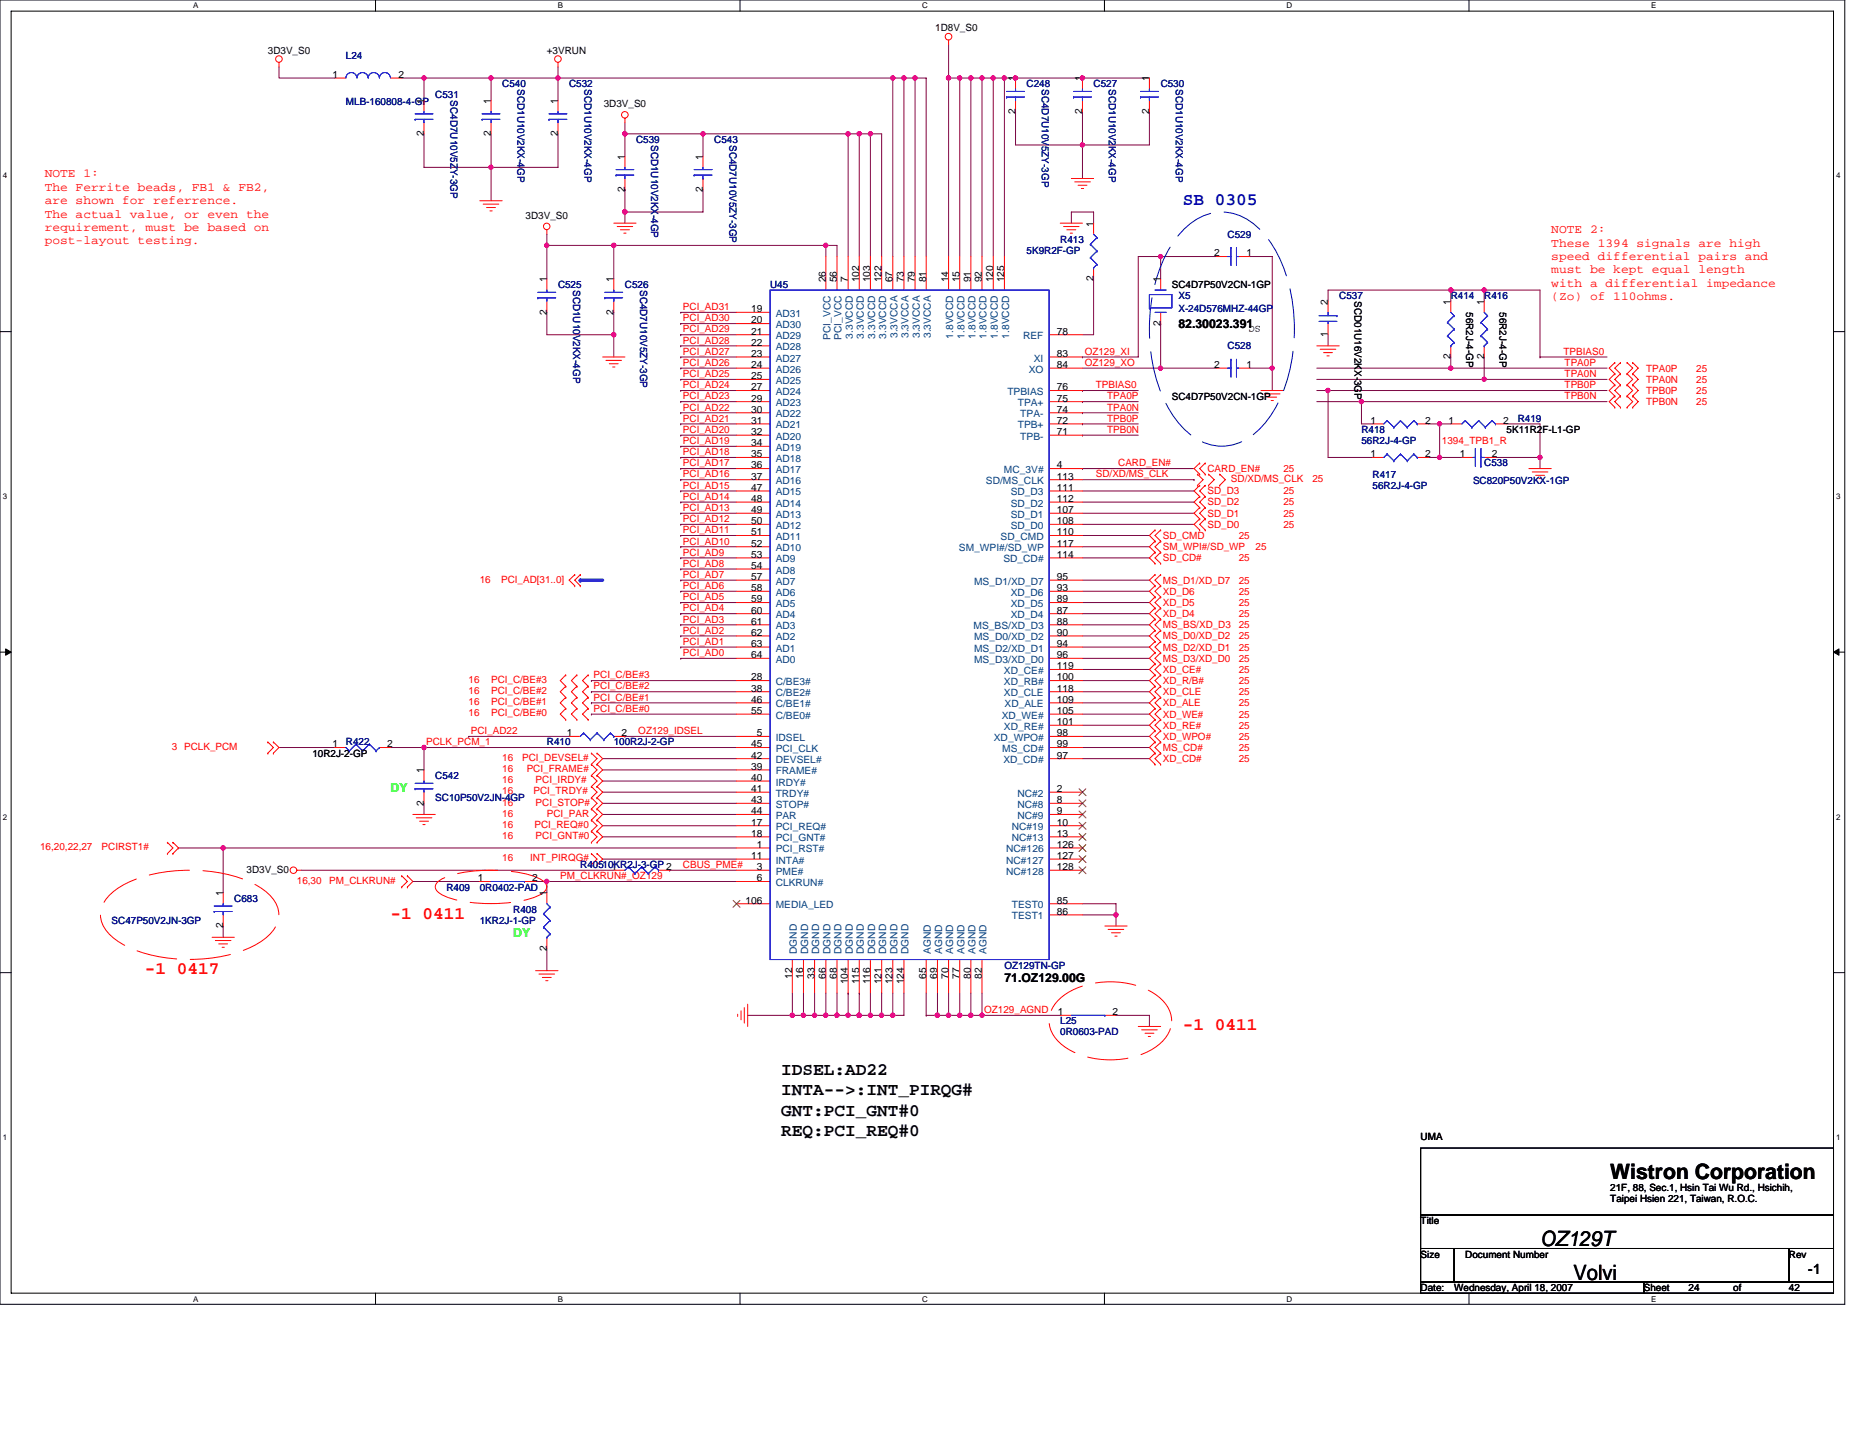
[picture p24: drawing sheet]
<svg xmlns="http://www.w3.org/2000/svg" width="279mm" height="216mm" viewBox="0 0 279 216" stroke-linecap="round" stroke-linejoin="round" font-family="sans-serif">
<defs><g id="words">
<g font-size="3.2">
<text x="241.9" y="177.1">Wistron Corporation</text>
<text x="231.3" y="187.3">OZ129T</text>
<text x="236.4" y="192.3">Volvi</text>
</g>
<text font-size="2.7" fill="#0000a0" x="177.7" y="30.7">SB 0305</text>
<g font-size="2.7" fill="#f00">
<text x="58.7" y="138">-1 0411</text>
<text x="21.8" y="146.4">-1 0417</text>
<text x="177.7" y="154.8">-1 0411</text>
</g>
<g font-size="2.7">
<text x="117.3" y="161.5">IDSEL:AD22</text>
<text x="117.3" y="164.5">INTA--&gt;:INT_PIRQG#</text>
<text x="117.3" y="167.6">GNT:PCI_GNT#0</text>
<text x="117.3" y="170.6">REQ:PCI_REQ#0</text>
</g>
<text font-size="2.2" x="271.6" y="191.4">-1</text>
<g font-size="1.8" fill="#f00">
<text x="6.7" y="26.6">NOTE 1:</text>
<text x="6.7" y="28.7">The Ferrite beads, FB1 &amp; FB2,</text>
<text x="6.7" y="30.7">are shown for referrence.</text>
<text x="6.7" y="32.7">The actual value, or even the</text>
<text x="6.7" y="34.7">requirement, must be based on</text>
<text x="233" y="35">NOTE 2:</text>
<text x="6.7" y="36.7">post-layout testing.</text>
<text x="233" y="37">These 1394 signals are high</text>
<text x="233" y="39.1">speed differential pairs and</text>
<text x="233" y="41.1">must be kept equal length</text>
<text x="233" y="43.1">with a differential impedance</text>
<text x="233" y="45.1">(Zo) of 110ohms.</text>
</g>
<g font-size="1.8">
<text x="177" y="49.3">82.30023.391</text>
<text x="150.9" y="147.6">71.OZ129.00G</text>
</g>
<g font-size="1.8" fill="#0f0">
<text x="58.7" y="119.1">DY</text>
<text x="77.1" y="140.8">DY</text>
</g>
<g font-size="1.5">
<text x="140.5" y="4.7">1D8V_S0</text>
<text x="40.2" y="8.1">3D3V_S0</text>
<text x="50" y="11.7">1</text>
<text x="59.8" y="11.7">2</text>
<text x="82.1" y="8.1">+3VRUN</text>
<text x="63.7" y="15.6" transform="rotate(-90 63.7 15.6)">1</text>
<text x="73.7" y="15.6" transform="rotate(-90 73.7 15.6)">1</text>
<text x="83.8" y="15.6" transform="rotate(-90 83.8 15.6)">1</text>
<text x="90.7" y="16.1">3D3V_S0</text>
<text x="152.5" y="17.1" transform="rotate(-90 152.5 17.1)">2</text>
<text x="152.5" y="12.2" transform="rotate(-90 152.5 12.2)">1</text>
<text x="162.6" y="17.1" transform="rotate(-90 162.6 17.1)">2</text>
<text x="162.6" y="12.2" transform="rotate(-90 162.6 12.2)">1</text>
<text x="172.6" y="17.1" transform="rotate(-90 172.6 17.1)">2</text>
<text x="172.6" y="12.2" transform="rotate(-90 172.6 12.2)">1</text>
<text x="63.7" y="20.4" transform="rotate(-90 63.7 20.4)">2</text>
<text x="73.7" y="20.4" transform="rotate(-90 73.7 20.4)">2</text>
<text x="83.8" y="20.4" transform="rotate(-90 83.8 20.4)">2</text>
<text x="93.9" y="24" transform="rotate(-90 93.9 24)">1</text>
<text x="105.6" y="24" transform="rotate(-90 105.6 24)">1</text>
<text x="93.9" y="28.8" transform="rotate(-90 93.9 28.8)">2</text>
<text x="105.6" y="28.8" transform="rotate(-90 105.6 28.8)">2</text>
<text x="79" y="32.9">3D3V_S0</text>
<text x="164.3" y="34" transform="rotate(-90 164.3 34)">1</text>
<text x="182.4" y="38.5">2</text>
<text x="187.2" y="38.5">1</text>
<text x="82.1" y="47.3" transform="rotate(-90 82.1 47.3)">2</text>
<text x="82.1" y="42.4" transform="rotate(-90 82.1 42.4)">1</text>
<text x="92.2" y="47.3" transform="rotate(-90 92.2 47.3)">2</text>
<text x="92.2" y="42.4" transform="rotate(-90 92.2 42.4)">1</text>
<text x="112.8" y="46.9">19</text>
<text x="124" y="42.4" transform="rotate(-90 124 42.4)">26</text>
<text x="125.7" y="42.4" transform="rotate(-90 125.7 42.4)">56</text>
<text x="127.4" y="42.4" transform="rotate(-90 127.4 42.4)">7</text>
<text x="129.1" y="42.4" transform="rotate(-90 129.1 42.4)">102</text>
<text x="130.7" y="42.4" transform="rotate(-90 130.7 42.4)">103</text>
<text x="132.4" y="42.4" transform="rotate(-90 132.4 42.4)">122</text>
<text x="134.1" y="42.4" transform="rotate(-90 134.1 42.4)">67</text>
<text x="135.8" y="42.4" transform="rotate(-90 135.8 42.4)">73</text>
<text x="137.4" y="42.4" transform="rotate(-90 137.4 42.4)">79</text>
<text x="139.1" y="42.4" transform="rotate(-90 139.1 42.4)">81</text>
<text x="142.5" y="42.4" transform="rotate(-90 142.5 42.4)">14</text>
<text x="144.1" y="42.4" transform="rotate(-90 144.1 42.4)">15</text>
<text x="145.8" y="42.4" transform="rotate(-90 145.8 42.4)">91</text>
<text x="147.5" y="42.4" transform="rotate(-90 147.5 42.4)">92</text>
<text x="149.2" y="42.4" transform="rotate(-90 149.2 42.4)">120</text>
<text x="150.9" y="42.4" transform="rotate(-90 150.9 42.4)">125</text>
<text x="164.3" y="42.2" transform="rotate(-90 164.3 42.2)">2</text>
<text x="174.3" y="42.4" transform="rotate(-90 174.3 42.4)">1</text>
<text x="176" y="43.3">SC4D7P50V2CN-1GP</text>
<text x="199.5" y="45.8" transform="rotate(-90 199.5 45.8)">2</text>
<text x="203.5" y="45.3" transform="rotate(90 203.5 45.3)">SCD01U16V2KX-3GP</text>
<text x="217.9" y="45.8" transform="rotate(-90 217.9 45.8)">1</text>
<text x="220.2" y="46.9" transform="rotate(90 220.2 46.9)">56R2J-4-GP</text>
<text x="222.9" y="45.8" transform="rotate(-90 222.9 45.8)">1</text>
<text x="225.3" y="46.9" transform="rotate(90 225.3 46.9)">56R2J-4-GP</text>
<text x="112.8" y="48.6">20</text>
<text x="112.8" y="50.3">21</text>
<text x="112.8" y="51.9">22</text>
<text x="112.8" y="53.6">23</text>
<text x="158.7" y="53.6">83</text>
<text x="158.7" y="50.3">78</text>
<text x="174.3" y="48.9" transform="rotate(-90 174.3 48.9)">2</text>
<text x="189.4" y="49" transform="rotate(180 189.4 49)">SC</text>
<text x="199.5" y="50.6" transform="rotate(-90 199.5 50.6)">1</text>
<text x="217.9" y="54" transform="rotate(-90 217.9 54)">2</text>
<text x="222.9" y="54" transform="rotate(-90 222.9 54)">2</text>
<text x="112.8" y="55.3">24</text>
<text x="112.8" y="57">25</text>
<text x="112.8" y="58.7">27</text>
<text x="158.7" y="55.3">84</text>
<text x="158.7" y="58.7">76</text>
<text x="182.4" y="55.3">2</text>
<text x="187.2" y="55.3">1</text>
<text x="112.8" y="60.3">29</text>
<text x="112.8" y="62">30</text>
<text x="112.8" y="63.7">31</text>
<text x="112.8" y="65.4">32</text>
<text x="158.7" y="60.3">75</text>
<text x="158.7" y="62">74</text>
<text x="158.7" y="63.7">72</text>
<text x="158.7" y="65.4">71</text>
<text x="176" y="60">SC4D7P50V2CN-1GP</text>
<text x="205.9" y="63.7">1</text>
<text x="214.1" y="63.7">2</text>
<text x="217.6" y="63.7">1</text>
<text x="225.8" y="63.7">2</text>
<text x="226.3" y="65">5K11R2F-L1-GP</text>
<text x="112.8" y="67">34</text>
<text x="112.8" y="68.7">35</text>
<text x="112.8" y="70.4">36</text>
<text x="158.7" y="70.4">4</text>
<text x="205.9" y="68.7">1</text>
<text x="214.1" y="68.7">2</text>
<text x="219.3" y="68.7">1</text>
<text x="224.1" y="68.7">2</text>
<text x="112.8" y="72.1">37</text>
<text x="112.8" y="73.7">47</text>
<text x="112.8" y="75.4">48</text>
<text x="112.8" y="77.1">49</text>
<text x="158.7" y="73.7">111</text>
<text x="158.7" y="75.4">112</text>
<text x="158.7" y="77.1">107</text>
<text x="158.7" y="72.1">113</text>
<text x="112.8" y="78.8">50</text>
<text x="112.8" y="80.4">51</text>
<text x="112.8" y="82.1">52</text>
<text x="112.8" y="83.8">53</text>
<text x="158.7" y="78.8">108</text>
<text x="158.7" y="82.1">117</text>
<text x="158.8" y="83.8">114</text>
<text x="158.8" y="80.4">110</text>
<text x="112.8" y="85.5">54</text>
<text x="112.8" y="87.1">57</text>
<text x="112.8" y="88.8">58</text>
<text x="158.7" y="87.1">95</text>
<text x="158.7" y="88.8">93</text>
<text x="112.8" y="90.5">59</text>
<text x="112.8" y="92.2">60</text>
<text x="112.8" y="93.9">61</text>
<text x="112.8" y="95.5">62</text>
<text x="158.7" y="95.5">90</text>
<text x="158.7" y="90.5">89</text>
<text x="158.7" y="92.2">87</text>
<text x="158.7" y="93.9">88</text>
<text x="112.8" y="97.2">63</text>
<text x="112.8" y="98.9">64</text>
<text x="158.7" y="97.2">94</text>
<text x="158.7" y="98.9">96</text>
<text x="158.7" y="100.6">119</text>
<text x="112.8" y="102.2">28</text>
<text x="112.8" y="103.9">38</text>
<text x="112.8" y="105.6">46</text>
<text x="112.8" y="107.3">55</text>
<text x="158.7" y="105.6">109</text>
<text x="158.7" y="107.3">105</text>
<text x="158.7" y="102.2">100</text>
<text x="158.7" y="103.9">118</text>
<text x="46.9" y="113.7">10R2J-2-GP</text>
<text x="50" y="112.3">1</text>
<text x="58.2" y="112.3">2</text>
<text x="85.2" y="110.6">1</text>
<text x="93.4" y="110.6">2</text>
<text x="112.8" y="112.3">45</text>
<text x="112.8" y="114">42</text>
<text x="113.7" y="110.6">5</text>
<text x="158.7" y="112.3">99</text>
<text x="158.7" y="110.6">98</text>
<text x="158.7" y="108.9">101</text>
<text x="158.8" y="114">97</text>
<text x="63.7" y="116.2" transform="rotate(-90 63.7 116.2)">1</text>
<text x="112.8" y="115.7">39</text>
<text x="112.8" y="117.3">40</text>
<text x="112.8" y="119">41</text>
<text x="158.7" y="119">2</text>
<text x="63.7" y="121" transform="rotate(-90 63.7 121)">2</text>
<text x="112.8" y="120.7">43</text>
<text x="112.8" y="122.3">44</text>
<text x="112.8" y="124">17</text>
<text x="112.8" y="125.7">18</text>
<text x="158.7" y="120.7">8</text>
<text x="158.7" y="122.3">9</text>
<text x="158.7" y="124">10</text>
<text x="158.7" y="125.7">13</text>
<text x="37" y="131.1">3D3V_S0</text>
<text x="91.9" y="130.7">1</text>
<text x="112.8" y="129.1">11</text>
<text x="113.7" y="127.4">1</text>
<text x="113.7" y="130.7">3</text>
<text x="158.8" y="127.4">126</text>
<text x="158.8" y="129.1">127</text>
<text x="158.8" y="130.7">128</text>
<text x="33.5" y="134.6" transform="rotate(-90 33.5 134.6)">1</text>
<text x="71.8" y="132.4">1</text>
<text x="79.9" y="132.4">2</text>
<text x="82.1" y="134.6" transform="rotate(-90 82.1 134.6)">1</text>
<text x="112" y="135.8">106</text>
<text x="113.7" y="132.4">6</text>
<text x="158.7" y="135.8">85</text>
<text x="158.7" y="137.4">86</text>
<text x="33.5" y="139.5" transform="rotate(-90 33.5 139.5)">2</text>
<text x="82.1" y="142.8" transform="rotate(-90 82.1 142.8)">2</text>
<text x="119" y="147" transform="rotate(-90 119 147)">12</text>
<text x="120.7" y="147" transform="rotate(-90 120.7 147)">16</text>
<text x="122.3" y="147" transform="rotate(-90 122.3 147)">33</text>
<text x="124" y="147" transform="rotate(-90 124 147)">66</text>
<text x="125.7" y="147" transform="rotate(-90 125.7 147)">68</text>
<text x="127.4" y="147.9" transform="rotate(-90 127.4 147.9)">104</text>
<text x="129.1" y="147.9" transform="rotate(-90 129.1 147.9)">115</text>
<text x="130.7" y="147.9" transform="rotate(-90 130.7 147.9)">116</text>
<text x="132.4" y="147.9" transform="rotate(-90 132.4 147.9)">121</text>
<text x="134.1" y="147.9" transform="rotate(-90 134.1 147.9)">123</text>
<text x="135.8" y="147.9" transform="rotate(-90 135.8 147.9)">124</text>
<text x="139.1" y="147" transform="rotate(-90 139.1 147)">65</text>
<text x="140.8" y="147" transform="rotate(-90 140.8 147)">69</text>
<text x="142.5" y="147" transform="rotate(-90 142.5 147)">70</text>
<text x="144.1" y="147" transform="rotate(-90 144.1 147)">77</text>
<text x="145.8" y="147" transform="rotate(-90 145.8 147)">80</text>
<text x="147.5" y="147" transform="rotate(-90 147.5 147)">82</text>
<text x="158.9" y="152.5">1</text>
<text x="167.1" y="152.5">2</text>
<text x="213.4" y="171.3">UMA</text>
<text x="241.9" y="178.9">21F, 88, Sec.1, Hsin Tai Wu Rd., Hsichih,</text>
<text x="213.4" y="183.9">Title</text>
<text x="241.9" y="180.6">Taipei Hsien 221, Taiwan, R.O.C.</text>
<text x="213.4" y="188.9">Size</text>
<text x="220.1" y="188.9">Document Number</text>
<text x="268.7" y="188.9">Rev</text>
<text x="213.4" y="194">Date:</text>
<text x="218.4" y="194">Wednesday, April 18, 2007</text>
<text x="246.9" y="194">Sheet</text>
<text x="253.6" y="194">24</text>
<text x="260.3" y="194">of</text>
<text x="268.7" y="194">42</text>
</g>
<g font-size="1.5" fill="#000080">
<text x="52" y="8.9">L24</text>
<text x="52" y="15.8">MLB-160808-4-GP</text>
<text x="65.4" y="14.8">C531</text>
<text x="67.7" y="15.1" transform="rotate(90 67.7 15.1)">SC4D7U10V5ZY-3GP</text>
<text x="75.4" y="13.1">C540</text>
<text x="77.7" y="13.4" transform="rotate(90 77.7 13.4)">SCD1U10V2KX-4GP</text>
<text x="85.5" y="13.1">C532</text>
<text x="87.8" y="13.4" transform="rotate(90 87.8 13.4)">SCD1U10V2KX-4GP</text>
<text x="154.2" y="13.1">C248</text>
<text x="156.5" y="13.4" transform="rotate(90 156.5 13.4)">SC4D7U10V5ZY-3GP</text>
<text x="164.3" y="13.1">C527</text>
<text x="166.6" y="13.4" transform="rotate(90 166.6 13.4)">SCD1U10V2KX-4GP</text>
<text x="174.3" y="13.1">C530</text>
<text x="176.6" y="13.4" transform="rotate(90 176.6 13.4)">SCD1U10V2KX-4GP</text>
<text x="95.5" y="21.5">C539</text>
<text x="97.8" y="21.8" transform="rotate(90 97.8 21.8)">SCD1U10V2KX-4GP</text>
<text x="107.3" y="21.5">C543</text>
<text x="109.6" y="21.8" transform="rotate(90 109.6 21.8)">SC4D7U10V5ZY-3GP</text>
<text x="184.4" y="35.7">C529</text>
<text x="154.2" y="38.2">5K9R2F-GP</text>
<text x="159.3" y="36.6">R413</text>
<text x="83.8" y="43.3">C525</text>
<text x="86.1" y="43.6" transform="rotate(90 86.1 43.6)">SCD1U10V2KX-4GP</text>
<text x="93.9" y="43.3">C526</text>
<text x="96.2" y="43.6" transform="rotate(90 96.2 43.6)">SC4D7U10V5ZY-3GP</text>
<text x="115.7" y="43.3">U45</text>
<text x="177" y="44.9">X5</text>
<text x="177" y="46.9">X-24D576MHZ-44GP</text>
<text x="201.2" y="44.9">C537</text>
<text x="217.9" y="44.9">R414</text>
<text x="222.9" y="44.9">R416</text>
<text x="184.4" y="52.5">C528</text>
<text x="204.5" y="65">R418</text>
<text x="228" y="63.4">R419</text>
<text x="204.5" y="66.7">56R2J-4-GP</text>
<text x="206.2" y="71.8">R417</text>
<text x="222.9" y="70.1">C538</text>
<text x="206.2" y="73.4">56R2J-4-GP</text>
<text x="221.3" y="72.8">SC820P50V2KX-1GP</text>
<text x="52" y="112">R422</text>
<text x="82.1" y="112">R410</text>
<text x="92.2" y="112">100R2J-2-GP</text>
<text x="65.4" y="117">C542</text>
<text x="65.4" y="120.4">SC10P50V2JN-4GP</text>
<text x="87.2" y="130.4">R40510KR2J-3-GP 2</text>
<text x="35.2" y="135.5">C683</text>
<text x="67.1" y="133.8">R409</text>
<text x="72.1" y="133.8">0R0402-PAD</text>
<text x="77.1" y="137.1">R408</text>
<text x="16.8" y="138.8">SC47P50V2JN-3GP</text>
<text x="72.1" y="138.8">1KR2J-1-GP</text>
<text x="150.9" y="145.5">OZ129TN-GP</text>
<text x="159.3" y="153.9">L25</text>
<text x="159.3" y="155.6">0R0603-PAD</text>
</g>
<g font-size="1.5" fill="#f00">
<text x="102.6" y="46.6">PCI_AD31</text>
<text x="102.6" y="48.3">PCI_AD30</text>
<text x="102.6" y="53.3">PCI_AD27</text>
<text x="102.6" y="50">PCI_AD29</text>
<text x="102.6" y="51.6">PCI_AD28</text>
<text x="162.9" y="53.3">OZ129_XI</text>
<text x="234.9" y="53.3">TPBIAS0</text>
<text x="102.6" y="58.3">PCI_AD24</text>
<text x="102.6" y="55">PCI_AD26</text>
<text x="102.6" y="56.7">PCI_AD25</text>
<text x="162.9" y="55">OZ129_XO</text>
<text x="164.6" y="58.3">TPBIAS0</text>
<text x="235" y="56.7">TPA0N</text>
<text x="235" y="55">TPA0P</text>
<text x="235" y="58.3">TPB0P</text>
<text x="247.3" y="55.8">TPA0P</text>
<text x="247.3" y="57.5">TPA0N</text>
<text x="247.3" y="59.2">TPB0P</text>
<text x="254.8" y="57.5">25</text>
<text x="254.8" y="55.8">25</text>
<text x="254.8" y="59.2">25</text>
<text x="102.6" y="65">PCI_AD20</text>
<text x="102.6" y="63.4">PCI_AD21</text>
<text x="102.6" y="61.7">PCI_AD22</text>
<text x="102.6" y="60">PCI_AD23</text>
<text x="166.3" y="65">TPB0N</text>
<text x="166.3" y="63.4">TPB0P</text>
<text x="166.3" y="61.7">TPA0N</text>
<text x="166.3" y="60">TPA0P</text>
<text x="235" y="60">TPB0N</text>
<text x="247.3" y="60.9">TPB0N</text>
<text x="254.8" y="60.9">25</text>
<text x="102.6" y="71.7">PCI_AD16</text>
<text x="102.6" y="66.7">PCI_AD19</text>
<text x="102.6" y="70.1">PCI_AD17</text>
<text x="102.6" y="68.4">PCI_AD18</text>
<text x="164.6" y="71.7">SD/XD/MS_CLK</text>
<text x="168" y="70.1">CARD_EN#</text>
<text x="181.4" y="70.9">CARD_EN#</text>
<text x="192.8" y="70.9">25</text>
<text x="216.6" y="66.7">1394_TPB1_R</text>
<text x="102.6" y="76.8">PCI_AD13</text>
<text x="102.6" y="75.1">PCI_AD14</text>
<text x="102.6" y="73.4">PCI_AD15</text>
<text x="181.4" y="77.6">SD_D1</text>
<text x="181.4" y="75.9">SD_D2</text>
<text x="181.4" y="74.3">SD_D3</text>
<text x="184.9" y="72.4">SD/XD/MS_CLK</text>
<text x="192.8" y="77.6">25</text>
<text x="192.8" y="75.9">25</text>
<text x="192.8" y="74.3">25</text>
<text x="197.1" y="72.4">25</text>
<text x="102.6" y="81.8">PCI_AD10</text>
<text x="102.6" y="83.5">PCI_AD9</text>
<text x="102.6" y="80.1">PCI_AD11</text>
<text x="102.6" y="78.4">PCI_AD12</text>
<text x="174.7" y="82.7">SM_WPI#/SD_WP</text>
<text x="174.7" y="81">SD_CMD</text>
<text x="181.4" y="79.3">SD_D0</text>
<text x="186.1" y="81">25</text>
<text x="188.6" y="82.7">25</text>
<text x="192.8" y="79.3">25</text>
<text x="72.1" y="87.5">16</text>
<text x="75.3" y="87.5">PCI_AD[31..0]</text>
<text x="102.6" y="88.5">PCI_AD6</text>
<text x="102.6" y="86.8">PCI_AD7</text>
<text x="102.6" y="85.2">PCI_AD8</text>
<text x="174.7" y="84.3">SD_CD#</text>
<text x="174.7" y="87.7">MS_D1/XD_D7</text>
<text x="174.7" y="89.4">XD_D6</text>
<text x="186.1" y="87.7">25</text>
<text x="186.1" y="84.3">25</text>
<text x="186.1" y="89.4">25</text>
<text x="102.6" y="95.2">PCI_AD2</text>
<text x="102.6" y="90.2">PCI_AD5</text>
<text x="102.6" y="91.9">PCI_AD4</text>
<text x="102.6" y="93.5">PCI_AD3</text>
<text x="174.7" y="94.4">MS_BS/XD_D3</text>
<text x="174.7" y="91">XD_D5</text>
<text x="174.7" y="92.7">XD_D4</text>
<text x="186.1" y="94.4">25</text>
<text x="186.1" y="91">25</text>
<text x="186.1" y="92.7">25</text>
<text x="89.2" y="101.9">PCI_C/BE#3</text>
<text x="102.6" y="98.6">PCI_AD0</text>
<text x="102.6" y="96.9">PCI_AD1</text>
<text x="174.7" y="96.1">MS_D0/XD_D2</text>
<text x="174.7" y="97.7">MS_D2/XD_D1</text>
<text x="174.7" y="99.4">MS_D3/XD_D0</text>
<text x="174.7" y="101.1">XD_CE#</text>
<text x="186.1" y="96.1">25</text>
<text x="186.1" y="97.7">25</text>
<text x="186.1" y="99.4">25</text>
<text x="186.1" y="101.1">25</text>
<text x="70.4" y="102.6">16</text>
<text x="70.4" y="104.3">16</text>
<text x="70.4" y="106">16</text>
<text x="70.4" y="107.6">16</text>
<text x="73.8" y="102.6">PCI_C/BE#3</text>
<text x="73.8" y="104.3">PCI_C/BE#2</text>
<text x="73.8" y="106">PCI_C/BE#1</text>
<text x="73.8" y="107.6">PCI_C/BE#0</text>
<text x="89.2" y="107">PCI_C/BE#0</text>
<text x="89.2" y="103.6">PCI_C/BE#2</text>
<text x="89.2" y="105.3">PCI_C/BE#1</text>
<text x="174.7" y="104.5">XD_CLE</text>
<text x="174.7" y="106.1">XD_ALE</text>
<text x="174.7" y="107.8">XD_WE#</text>
<text x="174.7" y="102.8">XD_R/B#</text>
<text x="186.1" y="104.5">25</text>
<text x="186.1" y="106.1">25</text>
<text x="186.1" y="102.8">25</text>
<text x="186.1" y="107.8">25</text>
<text x="25.8" y="112.7">3 PCLK_PCM</text>
<text x="64" y="112">PCLK_PCM_1</text>
<text x="70.7" y="110.3">PCI_AD22</text>
<text x="95.9" y="110.3">OZ129_IDSEL</text>
<text x="174.7" y="112.8">MS_CD#</text>
<text x="174.7" y="109.5">XD_RE#</text>
<text x="174.7" y="111.1">XD_WPO#</text>
<text x="186.1" y="112.8">25</text>
<text x="186.1" y="109.5">25</text>
<text x="186.1" y="111.1">25</text>
<text x="75.4" y="117.7">16</text>
<text x="75.4" y="116">16</text>
<text x="75.4" y="119.4">16</text>
<text x="75.4" y="114.3">16</text>
<text x="78.4" y="114.3">PCI_DEVSEL#</text>
<text x="79.1" y="116">PCI_FRAME#</text>
<text x="80.1" y="119.4">PCI_TRDY#</text>
<text x="80.5" y="117.7">PCI_IRDY#</text>
<text x="174.7" y="114.5">XD_CD#</text>
<text x="186.1" y="114.5">25</text>
<text x="75.4" y="124.4">16</text>
<text x="75.4" y="121.1">16</text>
<text x="75.4" y="122.7">16</text>
<text x="80.3" y="124.4">PCI_REQ#0</text>
<text x="80.5" y="121.1">PCI_STOP#</text>
<text x="82.1" y="122.7">PCI_PAR</text>
<text x="6" y="127.7">16,20,22,27</text>
<text x="15.3" y="127.7">PCIRST1#</text>
<text x="75.4" y="126.1">16</text>
<text x="75.4" y="129.4">16</text>
<text x="79.6" y="129.4">INT_PIRQG#</text>
<text x="80.5" y="126.1">PCI_GNT#0</text>
<text x="102.6" y="130.4">CBUS_PME#</text>
<text x="44.6" y="132.8">16,30</text>
<text x="49.4" y="132.8">PM_CLKRUN#</text>
<text x="84.2" y="132.1">PM_CLKRUN#_OZ129</text>
<text x="147.8" y="152.2">OZ129_AGND</text>
</g>
<g font-size="1.5" fill="#004080">
<text x="116.5" y="47.6">AD31</text>
<text x="116.5" y="49.3">AD30</text>
<text x="116.5" y="51">AD29</text>
<text x="116.5" y="52.6">AD28</text>
<text x="124.8" y="51" transform="rotate(-90 124.8 51)">PCI_VCC</text>
<text x="126.4" y="51" transform="rotate(-90 126.4 51)">PCI_VCC</text>
<text x="128.1" y="50.9" transform="rotate(-90 128.1 50.9)">3.3VCCD</text>
<text x="129.8" y="50.9" transform="rotate(-90 129.8 50.9)">3.3VCCD</text>
<text x="131.4" y="50.9" transform="rotate(-90 131.4 50.9)">3.3VCCD</text>
<text x="133.1" y="50.9" transform="rotate(-90 133.1 50.9)">3.3VCCD</text>
<text x="134.8" y="50.8" transform="rotate(-90 134.8 50.8)">3.3VCCA</text>
<text x="136.5" y="50.8" transform="rotate(-90 136.5 50.8)">3.3VCCA</text>
<text x="138.2" y="50.8" transform="rotate(-90 138.2 50.8)">3.3VCCA</text>
<text x="139.8" y="50.8" transform="rotate(-90 139.8 50.8)">3.3VCCA</text>
<text x="143.2" y="50.9" transform="rotate(-90 143.2 50.9)">1.8VCCD</text>
<text x="144.9" y="50.9" transform="rotate(-90 144.9 50.9)">1.8VCCD</text>
<text x="146.5" y="50.9" transform="rotate(-90 146.5 50.9)">1.8VCCD</text>
<text x="148.2" y="50.9" transform="rotate(-90 148.2 50.9)">1.8VCCD</text>
<text x="149.9" y="50.9" transform="rotate(-90 149.9 50.9)">1.8VCCD</text>
<text x="151.6" y="50.9" transform="rotate(-90 151.6 50.9)">1.8VCCD</text>
<text x="153.7" y="51">REF</text>
<text x="116.5" y="54.3">AD27</text>
<text x="116.5" y="56">AD26</text>
<text x="116.5" y="57.7">AD25</text>
<text x="116.5" y="59.4">AD24</text>
<text x="151.3" y="59.4">TPBIAS</text>
<text x="154.5" y="56">XO</text>
<text x="155.3" y="54.3">XI</text>
<text x="116.5" y="61">AD23</text>
<text x="116.5" y="62.7">AD22</text>
<text x="116.5" y="64.4">AD21</text>
<text x="152.9" y="61">TPA+</text>
<text x="152.9" y="64.4">TPB+</text>
<text x="153.3" y="62.7">TPA-</text>
<text x="116.5" y="66.1">AD20</text>
<text x="116.5" y="67.7">AD19</text>
<text x="116.5" y="69.4">AD18</text>
<text x="116.5" y="71.1">AD17</text>
<text x="150.8" y="71.1">MC_3V#</text>
<text x="153.3" y="66.1">TPB-</text>
<text x="116.5" y="72.7">AD16</text>
<text x="116.5" y="74.4">AD15</text>
<text x="116.5" y="76.1">AD14</text>
<text x="116.5" y="77.8">AD13</text>
<text x="148.1" y="72.7">SD/MS_CLK</text>
<text x="151.8" y="74.4">SD_D3</text>
<text x="151.8" y="76.1">SD_D2</text>
<text x="151.8" y="77.8">SD_D1</text>
<text x="116.5" y="79.5">AD12</text>
<text x="116.5" y="81.1">AD11</text>
<text x="116.5" y="82.8">AD10</text>
<text x="144" y="82.8">SM_WPI#/SD_WP</text>
<text x="150.3" y="81.1">SD_CMD</text>
<text x="151.8" y="79.5">SD_D0</text>
<text x="116.5" y="84.5">AD9</text>
<text x="116.5" y="86.2">AD8</text>
<text x="116.5" y="87.8">AD7</text>
<text x="116.5" y="89.5">AD6</text>
<text x="146.3" y="87.8">MS_D1/XD_D7</text>
<text x="150.7" y="84.5">SD_CD#</text>
<text x="151.8" y="89.5">XD_D6</text>
<text x="116.5" y="91.2">AD5</text>
<text x="116.5" y="92.9">AD4</text>
<text x="116.5" y="94.6">AD3</text>
<text x="146.2" y="94.6">MS_BS/XD_D3</text>
<text x="151.8" y="91.2">XD_D5</text>
<text x="151.8" y="92.9">XD_D4</text>
<text x="116.5" y="96.2">AD2</text>
<text x="116.5" y="97.9">AD1</text>
<text x="116.5" y="99.6">AD0</text>
<text x="146.3" y="96.2">MS_D0/XD_D2</text>
<text x="146.3" y="97.9">MS_D2/XD_D1</text>
<text x="146.3" y="99.6">MS_D3/XD_D0</text>
<text x="150.8" y="101.3">XD_CE#</text>
<text x="116.5" y="102.9">C/BE3#</text>
<text x="116.5" y="104.6">C/BE2#</text>
<text x="116.5" y="106.3">C/BE1#</text>
<text x="116.5" y="108">C/BE0#</text>
<text x="150.5" y="108">XD_WE#</text>
<text x="150.8" y="102.9">XD_RB#</text>
<text x="150.8" y="104.6">XD_CLE</text>
<text x="150.9" y="106.3">XD_ALE</text>
<text x="116.5" y="111.3">IDSEL</text>
<text x="116.5" y="113">PCI_CLK</text>
<text x="149.3" y="111.3">XD_WPO#</text>
<text x="150.6" y="113">MS_CD#</text>
<text x="150.8" y="109.6">XD_RE#</text>
<text x="116.5" y="114.7">DEVSEL#</text>
<text x="116.5" y="116.4">FRAME#</text>
<text x="116.5" y="118">IRDY#</text>
<text x="116.5" y="119.7">TRDY#</text>
<text x="150.7" y="114.7">XD_CD#</text>
<text x="152.8" y="119.7">NC#2</text>
<text x="116.5" y="121.4">STOP#</text>
<text x="116.5" y="123">PAR</text>
<text x="116.5" y="124.7">PCI_REQ#</text>
<text x="152" y="124.7">NC#19</text>
<text x="152.8" y="121.4">NC#8</text>
<text x="152.8" y="123">NC#9</text>
<text x="116.5" y="126.4">PCI_GNT#</text>
<text x="116.5" y="128.1">PCI_RST#</text>
<text x="116.5" y="129.8">INTA#</text>
<text x="116.5" y="131.4">PME#</text>
<text x="151.2" y="128.1">NC#126</text>
<text x="151.2" y="129.8">NC#127</text>
<text x="151.2" y="131.4">NC#128</text>
<text x="152" y="126.4">NC#13</text>
<text x="116.5" y="133.1">CLKRUN#</text>
<text x="116.5" y="136.5">MEDIA_LED</text>
<text x="152" y="136.5">TEST0</text>
<text x="119.7" y="143.3" transform="rotate(-90 119.7 143.3)">DGND</text>
<text x="121.4" y="143.3" transform="rotate(-90 121.4 143.3)">DGND</text>
<text x="123.1" y="143.3" transform="rotate(-90 123.1 143.3)">DGND</text>
<text x="124.8" y="143.3" transform="rotate(-90 124.8 143.3)">DGND</text>
<text x="126.4" y="143.3" transform="rotate(-90 126.4 143.3)">DGND</text>
<text x="128.1" y="143.3" transform="rotate(-90 128.1 143.3)">DGND</text>
<text x="129.8" y="143.3" transform="rotate(-90 129.8 143.3)">DGND</text>
<text x="131.4" y="143.3" transform="rotate(-90 131.4 143.3)">DGND</text>
<text x="133.1" y="143.3" transform="rotate(-90 133.1 143.3)">DGND</text>
<text x="134.8" y="143.3" transform="rotate(-90 134.8 143.3)">DGND</text>
<text x="136.5" y="143.3" transform="rotate(-90 136.5 143.3)">DGND</text>
<text x="139.8" y="143.3" transform="rotate(-90 139.8 143.3)">AGND</text>
<text x="141.5" y="143.3" transform="rotate(-90 141.5 143.3)">AGND</text>
<text x="143.2" y="143.3" transform="rotate(-90 143.2 143.3)">AGND</text>
<text x="144.9" y="143.3" transform="rotate(-90 144.9 143.3)">AGND</text>
<text x="146.5" y="143.3" transform="rotate(-90 146.5 143.3)">AGND</text>
<text x="148.2" y="143.3" transform="rotate(-90 148.2 143.3)">AGND</text>
<text x="152" y="138.1">TEST1</text>
</g>
<g font-size="1.2">
<text x="29" y="1.3">A</text>
<text x="83.8" y="1.3">B</text>
<text x="138.5" y="1.3">C</text>
<text x="193.3" y="1.3">D</text>
<text x="248" y="1.3">E</text>
<text x=".4" y="26.8">4</text>
<text x="275.8" y="26.8">4</text>
<text x=".4" y="75">3</text>
<text x="275.8" y="75">3</text>
<text x=".4" y="123.1">2</text>
<text x="275.8" y="123.1">2</text>
<text x=".4" y="171.3">1</text>
<text x="275.8" y="171.3">1</text>
<text x="29" y="195.6">A</text>
<text x="83.8" y="195.6">B</text>
<text x="138.5" y="195.6">C</text>
<text x="193.3" y="195.6">D</text>
<text x="248" y="195.6">E</text>
</g>
</g></defs>
<path d="M0 0h277.1v196h-277.1zM1.7 1.7h273.7v192.6h-273.7z" fill="none" stroke="#000" stroke-width=".15"/>
<g fill="#fff">
<path d="M29 .2h.8v1.3h-.8z"/>
<path d="M29 194.5h.8v1.3h-.8z"/>
</g>
<path d="M56.4 0v1.7M56.4 194.3v1.7" fill="none" stroke="#000" stroke-width=".15"/>
<g fill="#fff">
<path d="M83.8 .2h.8v1.3h-.8z"/>
<path d="M83.8 194.5h.8v1.3h-.8z"/>
</g>
<path d="M111.2 0v1.7M111.2 194.3v1.7" fill="none" stroke="#000" stroke-width=".15"/>
<g fill="#fff">
<path d="M138.5 .2h.9v1.3h-.9z"/>
<path d="M138.5 194.5h.9v1.3h-.9z"/>
</g>
<path d="M165.9 0v1.7M165.9 194.3v1.7" fill="none" stroke="#000" stroke-width=".15"/>
<g fill="#fff">
<path d="M193.3 .2h.8v1.3h-.8z"/>
<path d="M193.3 194.5h.8v1.3h-.8z"/>
</g>
<path d="M220.7 0v1.7M220.7 194.3v1.7" fill="none" stroke="#000" stroke-width=".15"/>
<g fill="#fff">
<path d="M248 .2h.8v1.3h-.8z"/>
<path d="M248 194.5h.8v1.3h-.8z"/>
<path d="M.4 25.7h.7v1.4h-.7z"/>
<path d="M275.8 25.7h.7v1.4h-.7z"/>
<path d="M.4 73.9h.7v1.3h-.7z"/>
<path d="M275.8 73.9h.7v1.3h-.7z"/>
</g>
<path d="M0 49.8h1.7M275.4 49.8h1.7" fill="none" stroke="#000" stroke-width=".15"/>
<g fill="#fff">
<path d="M.4 122h.7v1.4h-.7z"/>
<path d="M275.8 122h.7v1.4h-.7z"/>
</g>
<path d="M0 98h1.7M275.4 98h1.7" fill="none" stroke="#000" stroke-width=".15"/>
<path d="M.8 97.5l.9 .5-.9 .4zM275.4 98l.8-.5v.9z" fill="#000" stroke="#000" stroke-width=".15"/>
<g fill="#fff">
<path d="M.4 170.2h.7v1.3h-.7z"/>
<path d="M275.8 170.2h.7v1.3h-.7z"/>
</g>
<path d="M105.6 26.8h.1M0 146.1h1.7M275.4 146.1h1.7M213.4 172.5h62v10.1h-62zM213.4 182.6h62v5h-62zM213.4 187.6h5v5h-5zM213.4 192.6h33.5v1.7h-33.5zM218.4 187.6h50.3v5h-50.3zM246.9 192.6h28.5v1.7h-28.5zM268.7 187.6h6.7v5h-6.7z" fill="none" stroke="#000" stroke-width=".15"/>
<g fill="none" stroke="#800040" stroke-width=".15">
<path d="M41.9 10.1v1.6h8.4M60.3 11.7h3.4M63.7 11.7v3.4M63.7 11.7h.1M63.7 11.7h70.4M73.8 11.7h.1M73.8 11.7v3.4M83.8 11.7h.1M83.8 10.1v1.6M83.8 11.7v3.4M93.9 18.4v1.7M134.1 11.7v26.8"/>
<path d="M134.1 11.7h1.7M135.8 11.7h.1M135.8 11.7h1.7M135.8 11.7v26.8M137.5 11.7h.1M137.5 11.7h1.6v26.8M137.5 11.7v26.8M142.5 11.7h3.3M142.5 6.7v5M142.5 11.7h.1M142.5 11.7v26.8M144.2 11.7h.1"/>
<path d="M144.2 11.7v26.8M145.8 11.7h.1M145.8 11.7h1.7M145.8 11.7v26.8M147.5 11.7h.1M147.5 11.7h1.7M147.5 11.7v26.8M149.2 11.7h.1M149.2 11.7h1.7M149.2 11.7v26.8M150.9 11.7h.1M150.9 11.7h1.6"/>
<path d="M150.9 11.7v26.8M152.5 16.8v5h10.1M152.5 11.7h.1M152.5 11.7h20.2M162.6 16.8v5M172.7 16.8v5h-10.1M63.7 20.1v5h10.1M73.8 20.1v5M73.8 25.1h.1M73.8 25.1v5.1M82.1 36.9h.1M82.1 35.2v1.7"/>
<path d="M82.1 36.9h10.1M82.1 36.9v5M83.8 20.1v5h-10M92.2 36.9h.1M92.2 36.9v5M92.2 36.9h31.9M93.9 31.9h.1M93.9 20.1v3.4M93.9 20.1h11.7v3.4M93.9 20.1h.1M93.9 28.5h.1M93.9 28.5v5"/>
<path d="M105.6 20.1h.1M105.6 28.5v3.4h-11.7M105.6 20.1h25.1M124.1 36.9h.1M124.1 36.9h1.6v1.6M124.1 36.9v1.6M127.4 20.1v18.4M127.4 20.1h.1M129.1 20.1v18.4M129.1 20.1h.1M130.7 20.1h.1M130.7 20.1h1.7v18.4"/>
<path d="M130.7 20.1v18.4M160.9 33.5v-1.6h3.4v1.6M162.6 21.8h.1M162.6 21.8v5M174.3 38.5h.1M174.3 38.5v3.4M174.3 38.5h-3.3v15.1h-8.4M174.3 38.5h8.4M187.7 38.5h3.4v16.8h-3.4M82.1 46.9v3.4h10.1M92.2 50.3h.1M92.2 46.9v3.4"/>
<path d="M92.2 50.3v3.3M102.3 58.7h.1M102.3 46.9h.1M102.3 55.3h.1M102.3 48.6h.1M102.3 53.6h.1M102.3 50.3h.1M102.3 52h.1M102.3 57h.1M102.3 58.7h8.3M102.3 46.9h8.3M102.3 55.3h8.3"/>
<path d="M102.3 48.6h8.3M102.3 53.6h8.3M102.3 50.3h8.3M102.3 52h8.3M102.3 57h8.3M162.6 53.6h.1M162.6 58.7h.1M162.6 58.7h8.4M162.6 55.3h11.7M164.3 41.9v8.4h-1.7M174.3 48.6v6.7h8.4M174.3 48.6h.1"/>
<path d="M174.3 55.3h.1M191.1 55.3h.1M191.1 55.3v3.4M197.8 55.3h20.1M197.8 57h25.1M197.8 58.7h1.7M199.5 50.3v1.7M199.5 58.7v10h6.7M199.5 58.7h.1M199.5 58.7h41.9M217.9 43.6v1.7M217.9 43.6h13.4v10"/>
<path d="M217.9 43.6h-18.4v1.7M217.9 43.6h.1M217.9 55.3h.1M217.9 53.6v1.7M217.9 55.3h23.5M222.9 57h.1M222.9 43.6h.1M222.9 53.6v3.4M222.9 43.6v1.7M222.9 57h18.5M231.3 53.6h.1M231.3 53.6h10.1"/>
<path d="M102.3 65.4h.1M102.3 63.7h.1M102.3 62h.1M102.3 77.1h.1M102.3 72.1h.1M102.3 60.3h.1M102.3 67.1h.1M102.3 75.4h.1M102.3 78.8h.1M102.3 73.8h.1M102.3 70.4h.1M102.3 68.7h.1"/>
<path d="M102.3 65.4h8.3M102.3 63.7h8.3M102.3 62h8.3M102.3 77.1h8.3M102.3 72.1h8.3M102.3 60.3h8.3M102.3 67.1h8.3M102.3 75.4h8.3M102.3 78.8h8.3M102.3 73.8h8.3M102.3 70.4h8.3M102.3 68.7h8.3"/>
<path d="M162.6 65.4h.1M162.6 63.7h.1M162.6 62h.1M162.6 60.3h.1M162.6 70.4h.1M162.6 73.8h16.8M162.6 75.4h16.8M162.6 77.1h16.8M162.6 78.8h16.8M162.6 65.4h8.4M162.6 63.7h8.4M162.6 62h8.4"/>
<path d="M162.6 72.1h16.8M162.6 60.3h8.4M162.6 70.4h16.8M179.4 72.1h.1M197.8 60.3h6.7M204.5 60.3v3.4h1.7M204.5 60.3h.1M204.5 60.3h36.9M214.6 68.7h1.7M214.6 63.7h1.7M216.3 63.7h.1M216.3 68.7h3.3"/>
<path d="M216.3 63.7h1.6M216.3 63.7v5M224.6 68.7h6.7M226.3 63.7h5v5M231.3 68.7h.1M231.3 68.7v1.7M102.3 95.5h.1M102.3 82.1h.1M102.3 90.5h.1M102.3 92.2h.1M102.3 88.8h.1M102.3 98.9h.1"/>
<path d="M102.3 87.2h.1M102.3 85.5h.1M102.3 83.8h.1M102.3 97.2h.1M102.3 93.9h.1M102.3 80.5h.1M102.3 95.5h8.3M102.3 82.1h8.3M102.3 90.5h8.3M102.3 92.2h8.3M102.3 88.8h8.3M102.3 98.9h8.3"/>
<path d="M102.3 87.2h8.3M102.3 85.5h8.3M102.3 83.8h8.3M102.3 97.2h8.3M102.3 93.9h8.3M102.3 80.5h8.3M162.6 80.5h10.1M162.6 82.1h10.1M162.6 83.8h10.1M162.6 87.2h10.1M162.6 88.8h10.1M162.6 90.5h10.1"/>
<path d="M162.6 92.2h10.1M162.6 93.9h10.1M162.6 95.5h10.1M162.6 97.2h10.1M162.6 98.9h10.1M41.9 112.3h8.4M58.7 112.3h5v3.4M63.7 112.3h.1M63.7 112.3h46.9M70.4 110.6h.1M70.4 110.6h15.1M88.8 107.3h.1"/>
<path d="M88.8 103.9h.1M88.8 105.6h.1M88.8 102.3h.1M88.8 107.3h21.8M88.8 103.9h21.8M88.8 105.6h21.8M88.8 102.3h21.8M90.5 115.7h20.1M90.5 119h20.1M90.5 117.3h20.1M90.5 114h20.1M93.9 110.6h.1"/>
<path d="M93.9 110.6h16.7M162.6 100.6h10.1M162.6 102.3h10.1M162.6 103.9h10.1M162.6 105.6h10.1M162.6 107.3h10.1M162.6 109h10.1M162.6 110.6h10.1M162.6 112.3h10.1M162.6 114h10.1M26.8 127.4h6.7v6.7M26.8 127.4h.1"/>
<path d="M33.5 127.4h.1M33.5 139.1v1.7M33.5 127.4h77.1M45.3 130.7h46.9M62 132.4h10.1M63.7 120.7v1.7M80.5 132.4h1.6M82.1 132.4h.1M82.1 132.4v1.7M82.1 132.4h28.5M90.5 125.7h20.1M90.5 124.1h20.1"/>
<path d="M90.5 120.7h20.1M90.5 129.1h20.1M90.5 122.4h20.1M100.6 130.7h.1M100.6 130.7h10M162.6 135.8h5v1.7M162.6 137.5h5M167.6 137.5h.1M167.6 137.5v1.6M82.1 142.5v3.3M112.3 152.5h6.7M119 149.2v3.3"/>
<path d="M119 152.5h.1M119 152.5h8.4M120.7 149.2v3.3M120.7 152.5h.1M122.4 149.2v3.3M122.4 152.5h.1M124.1 149.2v3.3M124.1 152.5h.1M125.7 152.5h.1M125.7 149.2v3.3M127.4 149.2h.1M127.4 152.5h1.7"/>
<path d="M127.4 149.2v3.3M129.1 149.2h.1M129.1 152.5h.1M129.1 149.2v3.3M130.7 152.5h.1M130.7 149.2v3.3M132.4 149.2v3.3M132.4 152.5h.1M134.1 152.5h.1M134.1 149.2v3.3M135.8 149.2v3.3h-6.7M139.1 152.5h.1"/>
<path d="M139.1 149.2v3.3M139.1 152.5h1.7M140.8 152.5h.1M140.8 152.5h1.7M140.8 149.2v3.3M142.5 152.5h.1M142.5 152.5h1.7M142.5 149.2v3.3M144.2 152.5h.1M144.2 152.5h1.6M144.2 149.2v3.3M145.8 152.5h.1"/>
<path d="M145.8 152.5h1.7M145.8 149.2v3.3M147.5 152.5h.1M147.5 152.5h11.8M147.5 149.2v3.3M167.6 152.5h5.1v1.7"/>
</g>
<g fill="#f0f" stroke="#f0f" stroke-width=".15">
<circle cx="63.7" cy="112.3" r=".32"/>
<circle cx="134.1" cy="152.5" r=".33"/>
<circle cx="130.7" cy="152.5" r=".32"/>
<circle cx="124" cy="36.9" r=".32"/>
<circle cx="93.9" cy="31.8" r=".33"/>
<circle cx="92.2" cy="50.3" r=".33"/>
<circle cx="82.1" cy="36.9" r=".32"/>
<circle cx="120.7" cy="152.5" r=".33"/>
<circle cx="119" cy="152.5" r=".33"/>
<circle cx="122.4" cy="152.5" r=".32"/>
<circle cx="125.7" cy="152.5" r=".33"/>
<circle cx="127.4" cy="152.5" r=".33"/>
<circle cx="129.1" cy="152.5" r=".33"/>
<circle cx="130.7" cy="20.1" r=".32"/>
<circle cx="93.9" cy="20.1" r=".33"/>
<circle cx="105.6" cy="20.1" r=".32"/>
<circle cx="82.1" cy="132.4" r=".32"/>
<circle cx="63.7" cy="11.7" r=".32"/>
<circle cx="83.8" cy="11.7" r=".33"/>
<circle cx="73.7" cy="11.7" r=".32"/>
<circle cx="73.7" cy="25.1" r=".32"/>
<circle cx="92.2" cy="36.9" r=".33"/>
<circle cx="127.4" cy="20.1" r=".33"/>
<circle cx="129.1" cy="20.1" r=".33"/>
<circle cx="135.8" cy="11.7" r=".33"/>
<circle cx="137.4" cy="11.7" r=".33"/>
<circle cx="134.1" cy="11.7" r=".33"/>
<circle cx="144.2" cy="11.7" r=".33"/>
<circle cx="145.8" cy="11.7" r=".33"/>
<circle cx="149.2" cy="11.7" r=".32"/>
<circle cx="147.5" cy="11.7" r=".32"/>
<circle cx="150.9" cy="11.7" r=".33"/>
<circle cx="162.6" cy="21.8" r=".33"/>
<circle cx="162.6" cy="11.7" r=".33"/>
<circle cx="152.5" cy="11.7" r=".33"/>
<circle cx="124" cy="152.5" r=".32"/>
<circle cx="132.4" cy="152.5" r=".32"/>
<circle cx="140.8" cy="152.5" r=".32"/>
<circle cx="142.5" cy="152.5" r=".33"/>
<circle cx="144.2" cy="152.5" r=".33"/>
<circle cx="145.8" cy="152.5" r=".33"/>
<circle cx="147.5" cy="152.5" r=".32"/>
<circle cx="174.3" cy="38.5" r=".32"/>
<circle cx="174.3" cy="55.3" r=".32"/>
<circle cx="204.5" cy="60.3" r=".33"/>
<circle cx="222.9" cy="57" r=".32"/>
<circle cx="222.9" cy="43.6" r=".32"/>
<circle cx="217.9" cy="43.6" r=".33"/>
<circle cx="217.9" cy="55.3" r=".33"/>
<circle cx="216.2" cy="68.7" r=".32"/>
<circle cx="216.2" cy="63.7" r=".32"/>
<circle cx="199.5" cy="58.7" r=".32"/>
<circle cx="231.3" cy="68.7" r=".32"/>
<circle cx="167.6" cy="137.4" r=".33"/>
<circle cx="33.5" cy="127.4" r=".33"/>
<circle cx="142.5" cy="11.7" r=".33"/>
<circle cx="191.1" cy="55.3" r=".32"/>
</g>
<path d="M87.2 87.2h.1M87.2 87.2h3.3" fill="none" stroke="#00f" stroke-width=".49"/>
<g fill="none" stroke="#f00" stroke-width=".15">
<path d="M41.9 9.4v.7M50.3 11.7h1.7M58.7 11.7h1.6M63.7 15.1v1.7M63.7 18.4v1.7M73.8 15.1v1.7M73.8 18.4v1.7M83.8 9.4v.7M83.8 15.1v1.7M83.8 18.4v1.7M93.9 17.8v.6M142.5 6v.7"/>
<path d="M152.5 11.7v1.7M152.5 15.1v1.7M162.6 11.7v1.7M162.6 15.1v1.7M172.7 11.7v1.7M172.7 15.1v1.7M72.1 30.2h3.3M72.6 30.7h2.3M73.1 31.2h1.3M73.6 31.7h.3M82.1 34.5v.7M92.2 33.5h3.3"/>
<path d="M92.7 34h2.3M93.2 34.5h1.4M93.7 35h.3M93.9 23.5v1.6M93.9 26.8v1.7M105.6 23.5v1.6M105.6 26.8v1.7M124.1 38.5v5.1M125.7 38.5v5.1M127.4 38.5v5.1M129.1 38.5v5.1M130.7 38.5v5.1"/>
<path d="M132.4 38.5v5.1M134.1 38.5v5.1M135.8 38.5v5.1M137.5 38.5v5.1M139.1 38.5v5.1M142.5 38.5v5.1M144.2 38.5v5.1M145.8 38.5v5.1M147.5 38.5v5.1M149.2 38.5v5.1M150.9 38.5v5.1M159.3 33.5h3.3"/>
<path d="M159.8 34h2.3M160.3 34.5h1.3M160.8 35h.3M160.9 26.8h3.4M161.4 27.3h2.4M161.9 27.8h1.4M162.4 28.3h.4M164.3 33.5v1.7M182.7 38.5h1.7M186.1 38.5h1.6M82.1 41.9v1.7M82.1 45.3v1.6"/>
<path d="M90.5 53.6h3.4M91 54.1h2.4M91.5 54.7h1.4M92 55.1h.4M92.2 41.9v1.7M92.2 45.3v1.6M110.6 55.3h5.1M110.6 46.9h5.1M110.6 48.6h5.1M110.6 50.3h5.1M110.6 52h5.1M110.6 53.6h5.1"/>
<path d="M110.6 57h5.1M110.6 58.7h5.1M157.6 55.3h5M157.6 50.3h5M157.6 53.6h5M157.6 58.7h5M164.3 40.2v1.7M174.3 41.9v1.7M174.3 46.9v1.7M182.7 55.3h1.7M186.1 55.3h1.6M189.4 58.7h3.4"/>
<path d="M189.9 59.2h2.4M190.4 59.7h1.4M197.8 52h3.4M198.3 52.5h2.4M198.8 53h1.4M199.3 53.5h.4M199.5 45.3v1.6M199.5 48.6v1.7M217.9 45.3v1.6M217.9 52v1.6M222.9 45.3v1.6M222.9 52v1.6"/>
<path d="M242.6 59.5h.1M242.6 56.2h.1M242.6 54.5h.1M242.6 57.8h.1M242.6 59.5l-.9 .8 .9 .9M242.6 54.5l-.9 .8 .9 .9M242.6 56.2l-.9 .8 .9 .8M242.6 57.8l-.9 .9 .9 .8M243.4 59.5h.1M243.4 56.2h.1M243.4 54.5h.1M243.4 57.8h.1"/>
<path d="M243.4 59.5l-.8 .8 .8 .9M243.4 54.5l-.8 .8 .8 .9M243.4 56.2l-.8 .8 .8 .8M243.4 57.8l-.8 .9 .8 .8M244.4 59.5h.1M244.4 54.5h.1M244.4 56.2h.1M244.4 57.8h.1M244.4 59.5l.9 .8-.9 .9M244.4 54.5l.9 .8-.9 .9M244.4 56.2l.9 .8-.9 .8M244.4 57.8l.9 .9-.9 .8"/>
<path d="M245.3 59.5h.1M245.3 56.2h.1M245.3 54.5h.1M245.3 57.8h.1M245.3 59.5l.8 .8-.8 .9M245.3 54.5l.8 .8-.8 .9M245.3 56.2l.8 .8-.8 .8M245.3 57.8l.8 .9-.8 .8M110.6 68.7h5.1M110.6 63.7h5.1M110.6 60.3h5.1M110.6 62h5.1"/>
<path d="M110.6 65.4h5.1M110.6 67.1h5.1M110.6 70.4h5.1M110.6 72.1h5.1M110.6 73.8h5.1M110.6 75.4h5.1M110.6 77.1h5.1M110.6 78.8h5.1M157.6 63.7h5M157.6 60.3h5M157.6 62h5M157.6 65.4h5"/>
<path d="M157.6 70.4h5M157.6 72.1h5M157.6 73.8h5M157.6 75.4h5M157.6 77.1h5M157.6 78.8h5M173.5 79.6h.1M173.5 79.6l-.8 .9 .8 .8M174.3 79.6h.1M174.3 79.6l-.8 .9 .8 .8M179.9 71.2h.1M179.9 72.9h.1"/>
<path d="M179.9 71.2l.8 .9-.8 .8M180.2 69.6h.1M180.2 71.2h.1M180.2 78h.1M180.2 79.6h.1M180.2 76.3h.1M180.2 74.6h.1M180.2 72.9h.1M180.2 69.6l-.8 .8 .8 .8M180.2 78l-.8 .8 .8 .8M180.2 76.3l-.8 .8 .8 .9M180.2 74.6l-.8 .8 .8 .9"/>
<path d="M180.2 72.9l-.8 .9 .8 .8M181 71.2h.1M181 69.6h.1M181 79.6h.1M181 78h.1M181 76.3h.1M181 74.6h.1M181 72.9h.1M181 69.6l-.8 .8 .8 .8M181 78l-.8 .8 .8 .8M181 76.3l-.8 .8 .8 .9M181 74.6l-.8 .8 .8 .9"/>
<path d="M181 72.9l-.8 .9 .8 .8M181.5 72.9h.1M181.5 71.2h.1M181.5 71.2l.9 .9-.9 .8M183.2 71.2h.1M183.2 72.9h.1M183.2 71.2l.9 .9-.9 .8M190.9 60.2h.4M206.2 68.7h1.7M206.2 63.7h1.7M212.9 68.7h1.7M212.9 63.7h1.7"/>
<path d="M217.9 63.7h1.7M219.6 68.7h1.7M222.9 68.7h1.7M224.6 63.7h1.7M229.7 70.4h3.3M230.2 70.9h2.3M230.7 71.4h1.3M231.2 71.9h.3M242.6 61.2h.1M243.4 61.2h.1M244.4 61.2h.1M245.3 61.2h.1"/>
<path d="M86.3 86.3h.1M86.3 88h.1M86.3 86.3l-.8 .9 .8 .8M87.2 86.3h.1M87.2 88h.1M87.2 86.3l-.9 .9 .9 .8M110.6 80.5h5.1M110.6 82.1h5.1M110.6 83.8h5.1M110.6 85.5h5.1M110.6 87.2h5.1M110.6 88.8h5.1"/>
<path d="M110.6 90.5h5.1M110.6 92.2h5.1M110.6 93.9h5.1M110.6 95.5h5.1M110.6 97.2h5.1M110.6 98.9h5.1M157.6 80.5h5M157.6 82.1h5M157.6 83.8h5M157.6 87.2h5M157.6 88.8h5M157.6 90.5h5"/>
<path d="M157.6 92.2h5M157.6 93.9h5M157.6 95.5h5M157.6 97.2h5M157.6 98.9h5M173.5 83h.1M173.5 84.6h.1M173.5 81.3h.1M173.5 86.3h.1M173.5 88h.1M173.5 93h.1M173.5 94.7h.1"/>
<path d="M173.5 96.4h.1M173.5 98.1h.1M173.5 99.7h.1M173.5 89.7h.1M173.5 91.4h.1M173.5 83l-.8 .8 .8 .8M173.5 81.3l-.8 .8 .8 .9M173.5 86.3l-.8 .9 .8 .8M173.5 93l-.8 .9 .8 .8M173.5 94.7l-.8 .8 .8 .9M173.5 96.4l-.8 .8 .8 .9M173.5 98.1l-.8 .8 .8 .8"/>
<path d="M173.5 99.7l-.8 .9 .8 .8M173.5 88l-.8 .8 .8 .9M173.5 89.7l-.8 .8 .8 .9M173.5 91.4l-.8 .8 .8 .8M174.3 84.6h.1M174.3 83h.1M174.3 81.3h.1M174.3 88h.1M174.3 86.3h.1M174.3 94.7h.1M174.3 93h.1M174.3 96.4h.1"/>
<path d="M174.3 98.1h.1M174.3 99.7h.1M174.3 89.7h.1M174.3 91.4h.1M174.3 83l-.8 .8 .8 .8M174.3 81.3l-.8 .8 .8 .9M174.3 86.3l-.8 .9 .8 .8M174.3 93l-.8 .9 .8 .8M174.3 94.7l-.8 .8 .8 .9M174.3 96.4l-.8 .8 .8 .9M174.3 98.1l-.8 .8 .8 .8M174.3 99.7l-.8 .9 .8 .8"/>
<path d="M174.3 88l-.8 .8 .8 .9M174.3 89.7l-.8 .8 .8 .9M174.3 91.4l-.8 .8 .8 .8M40.2 111.5h.1M40.2 113.2h.1M40.2 111.5l.9 .8-.9 .9M41.1 113.2h.1M41.1 111.5h.1M41.1 111.5l.8 .8-.8 .9M50.3 112.3h1.7M57 112.3h1.7M63.7 115.7v1.6"/>
<path d="M63.7 119v1.7M85 101.4h.1M85 103.1h.1M85 104.8h.1M85 106.4h.1M85 108.1h.1M85 104.8l-.8 .8 .8 .8M85 101.4l-.8 .9 .8 .8M85 103.1l-.8 .8 .8 .9M85 106.4l-.8 .9 .8 .8M85.5 110.6h1.7M86.7 103.1h.1"/>
<path d="M86.7 101.4h.1M86.7 104.8h.1M86.7 106.4h.1M86.7 108.1h.1M86.7 101.4l-.9 .9 .9 .8M86.7 103.1l-.9 .8 .9 .9M86.7 104.8l-.9 .8 .9 .8M86.7 106.4l-.9 .9 .9 .8M88.3 101.4h.1M88.3 103.1h.1M88.3 104.8h.1M88.3 106.4h.1"/>
<path d="M88.3 108.1h.1M88.3 101.4l-.8 .9 .8 .8M88.3 103.1l-.8 .8 .8 .9M88.3 104.8l-.8 .8 .8 .8M88.3 106.4l-.8 .9 .8 .8M88.8 114.8h.1M88.8 116.5h.1M88.8 118.2h.1M88.8 119.9h.1M88.8 113.2h.1M88.8 114.8l.9 .9-.9 .8M88.8 118.2l.9 .8-.9 .9"/>
<path d="M88.8 116.5l.9 .8-.9 .9M88.8 119.9l.9 .8-.9 .8M88.8 113.2l.9 .8-.9 .8M89.7 116.5h.1M89.7 114.8h.1M89.7 119.9h.1M89.7 118.2h.1M89.7 113.2h.1M89.7 114.8l.8 .9-.8 .8M89.7 118.2l.8 .8-.8 .9M89.7 116.5l.8 .8-.8 .9M89.7 119.9l.8 .8-.8 .8"/>
<path d="M89.7 113.2l.8 .8-.8 .8M92.2 110.6h1.7M110.6 112.3h5.1M110.6 110.6h5.1M110.6 102.3h5.1M110.6 103.9h5.1M110.6 105.6h5.1M110.6 107.3h5.1M110.6 114h5.1M110.6 115.7h5.1M110.6 117.3h5.1M110.6 119h5.1"/>
<path d="M157.6 112.3h5M157.6 110.6h5M157.6 102.3h5M157.6 103.9h5M157.6 105.6h5M157.6 107.3h5M157.6 114h5M157.6 119h5M157.6 100.6h5M157.6 109h5M173.5 111.5h.1M173.5 113.2h.1"/>
<path d="M173.5 103.1h.1M173.5 104.8h.1M173.5 106.4h.1M173.5 108.1h.1M173.5 109.8h.1M173.5 114.8h.1M173.5 101.4h.1M173.5 111.5l-.8 .8 .8 .9M173.5 103.1l-.8 .8 .8 .9M173.5 104.8l-.8 .8 .8 .8M173.5 106.4l-.8 .9 .8 .8M173.5 108.1l-.8 .9 .8 .8"/>
<path d="M173.5 109.8l-.8 .8 .8 .9M173.5 113.2l-.8 .8 .8 .8M173.5 101.4l-.8 .9 .8 .8M174.3 113.2h.1M174.3 111.5h.1M174.3 104.8h.1M174.3 103.1h.1M174.3 106.4h.1M174.3 108.1h.1M174.3 109.8h.1M174.3 114.8h.1M174.3 101.4h.1"/>
<path d="M174.3 111.5l-.8 .8 .8 .9M174.3 103.1l-.8 .8 .8 .9M174.3 104.8l-.8 .8 .8 .8M174.3 106.4l-.8 .9 .8 .8M174.3 108.1l-.8 .9 .8 .8M174.3 109.8l-.8 .8 .8 .9M174.3 113.2l-.8 .8 .8 .8M174.3 101.4l-.8 .9 .8 .8M25.1 126.6h.1M25.1 128.2h.1M25.1 126.6l.9 .8-.9 .8M26 128.2h.1"/>
<path d="M26 126.6h.1M26 126.6l.8 .8-.8 .8M33.5 134.1v1.7M33.5 137.5v1.6M44.6 130.7h.7M60.3 131.6h.1M60.3 133.3h.1M60.3 131.6l.9 .8-.9 .9M61.2 133.3h.1M61.2 131.6h.1M61.2 131.6l.8 .8-.8 .9M62 122.4h3.4"/>
<path d="M62.5 122.9h2.4M63 123.4h1.4M63.5 123.9h.4M72.1 132.4h1.7M78.8 132.4h1.7M82.1 134.1v1.7M88.8 129.9h.1M88.8 128.2h.1M88.8 124.9h.1M88.8 126.6h.1M88.8 123.2h.1M88.8 121.5h.1"/>
<path d="M88.8 128.2l.9 .9-.9 .8M88.8 124.9l.9 .8-.9 .9M88.8 123.2l.9 .9-.9 .8M88.8 121.5l.9 .9-.9 .8M89.7 128.2h.1M89.7 129.9h.1M89.7 126.6h.1M89.7 124.9h.1M89.7 123.2h.1M89.7 121.5h.1M89.7 128.2l.8 .9-.8 .8M89.7 124.9l.8 .8-.8 .9"/>
<path d="M89.7 123.2l.8 .9-.8 .8M89.7 121.5l.8 .9-.8 .8M92.2 130.7h1.7M98.9 130.7h1.7M110.6 130.7h5.1M110.6 132.4h5.1M110.6 120.7h5.1M110.6 122.4h5.1M110.6 124.1h5.1M110.6 125.7h5.1M110.6 127.4h5.1M110.6 129.1h5.1"/>
<path d="M110.6 135.8h5.1M157.6 130.7h5M157.6 120.7h5M157.6 122.4h5M157.6 124.1h5M157.6 125.7h5M157.6 127.4h5M157.6 129.1h5M157.6 135.8h5M157.6 137.5h5M166 139.1h3.3M166.5 139.6h2.3"/>
<path d="M31.9 140.8h3.3M32.3 141.3h2.4M32.9 141.8h1.3M33.4 142.3h.3M80.5 145.8h3.3M81 146.3h2.3M81.5 146.9h1.3M82 147.3h.3M82.1 140.8v1.7M110.8 152.4v.3M111.3 151.9v1.3M111.8 151.4v2.3"/>
<path d="M112.3 150.9v3.3M119 144.2v5M120.7 144.2v5M122.4 144.2v5M124.1 144.2v5M125.7 144.2v5M127.4 144.2v5M129.1 144.2v5M130.7 144.2v5M132.4 144.2v5M134.1 144.2v5M135.8 144.2v5"/>
<path d="M139.1 144.2v5M140.8 144.2v5M142.5 144.2v5M144.2 144.2v5M145.8 144.2v5M147.5 144.2v5M159.3 152.5h1.6M166 152.5h1.6M167 140.1h1.3M167.5 140.7h.3M171 154.2h3.3M171.5 154.7h2.3"/>
<path d="M172 155.2h1.3M172.5 155.7h.3"/>
<circle cx="41.9" cy="8.9" r=".49"/>
<circle cx="83.8" cy="8.9" r=".49"/>
<circle cx="93.9" cy="17.2" r=".49"/>
<circle cx="142.5" cy="5.5" r=".5"/>
<circle cx="82.1" cy="34" r=".49"/>
<circle cx="44.1" cy="130.7" r=".49"/>
</g>
<path d="M178 34.3a7.5 7.5 0 0 1 11 0 19.4 19.4 0 0 1 5.2 11.4 24.8 24.8 0 0 1-3.4 16.8 9.7 9.7 0 0 1-6.1 4.4 8 8 0 0 1-7.6-3.3 22.1 22.1 0 0 1-4.4-14.2 23.5 23.5 0 0 1 3.5-13z" fill="none" stroke="#0000a0" stroke-width=".15" stroke-dasharray="6.1 2"/>
<path d="M16.7 134.3a16.9 16.9 0 0 1 10.1-3.5 22.1 22.1 0 0 1 11.7 2.2 6.5 6.5 0 0 1 3.3 3.6 4.5 4.5 0 0 1-2.3 4.7 19.6 19.6 0 0 1-11 2.8 19.6 19.6 0 0 1-11-2.8 4.5 4.5 0 0 1-2.3-4.7l.3-.8 .5-.8zM65.8 132.5a10.5 10.5 0 0 1 5.3-1.6 22.2 22.2 0 0 1 9.4 .9 2.09 2.09 0 0 1 1.6 1.4 2.1 2.1 0 0 1-1.6 1.5 22.5 22.5 0 0 1-13.5 0 2.1 2.1 0 0 1-1.6-1.5l.1-.4zM159.1 150.2a12 12 0 0 1 10.4-2.4 9.2 9.2 0 0 1 5.6 3.1 4.1 4.1 0 0 1-.6 5.7 12 12 0 0 1-10.4 2.4 9.1 9.1 0 0 1-5.7-3.2 4.1 4.1 0 0 1 .7-5.6z" fill="none" stroke="#f00" stroke-width=".15" stroke-dasharray="6.1 2"/>
<g fill="none" stroke="#00f" stroke-width=".15">
<path d="M52 11.7a.83 .83 0 0 1 .8-.8 .83 .83 0 0 1 .8 .8 .84 .84 0 0 1 .9-.8 .84 .84 0 0 1 .8 .8M55.3 11.7a.84 .84 0 0 1 .8-.8 .84 .84 0 0 1 .9 .8M57 11.7a.83 .83 0 0 1 .8-.8 .83 .83 0 0 1 .9 .8M62.4 17.1h2.6M62.4 17.9h.1M62.4 17.9h2.6M63.7 16.8v.3M63.7 17.9v.5M72.4 17.1h2.7M72.4 17.9h.1M72.4 17.9h2.7M73.8 16.8v.3"/>
<path d="M73.8 17.9v.5M82.5 17.1h2.7M82.5 17.9h.1M82.5 17.9h2.7M83.8 16.8v.3M83.8 17.9v.5M151.2 13.7h2.7M151.2 14.6h.1M151.2 14.6h2.7M152.5 13.4v.3M152.5 14.6v.5M161.3 13.7h2.7"/>
<path d="M161.3 14.6h.1M161.3 14.6h2.7M162.6 13.4v.3M162.6 14.6v.5M171.3 13.7h2.7M171.3 14.6h.1M171.3 14.6h2.7M172.7 13.4v.3M172.7 14.6v.5M92.5 25.5h2.7M92.5 26.3h.1M92.5 26.3h2.7"/>
<path d="M93.9 25.1v.4M93.9 26.3v.5M104.3 25.5h2.7M104.3 26.3h.1M104.3 26.3h2.7M105.6 25.1v.4M105.6 26.3v.5M163.8 36.7h.1M163.8 38.7h.1M163.8 36.7l1 1M163.8 38.7l1 1M164.3 35.2l.5 .5"/>
<path d="M164.8 35.7h.1M164.8 37.7h.1M164.8 39.7h.1M164.8 35.7l-1 1M164.8 37.7l-1 1M164.8 39.7l-.5 .5M184.4 38.5h.5M184.9 37.2h.1M184.9 37.2v2.7M185.7 38.5h.4M185.7 37.2v2.7M80.8 43.9h2.7"/>
<path d="M80.8 44.7h.1M80.8 44.7h2.7M82.1 43.6v.3M82.1 44.7v.6M90.8 43.9h2.7M90.8 44.7h.1M90.8 44.7h2.7M92.2 43.6v.3M92.2 44.7v.6M115.7 43.6h41.9v100.6h-41.9zM164.3 40.2h.1M172.7 44.3h3.3v2h-3.3z"/>
<path d="M172.7 46.3h.1M173.5 43.6h1.7M173.5 46.9h1.7M184.4 55.3h.5M184.9 54h.1M184.9 54v2.7M185.7 55.3h.4M185.7 54v2.7M198.1 48.3h2.7M198.1 47.4h2.7M199.5 48.3v.3M199.5 46.9v.5"/>
<path d="M200.8 47.4h.1M217.4 48.5h.1M217.4 50.5h.1M217.4 48.5l1 .9M217.4 50.5l1 1M217.9 52h.1M217.9 46.9l.5 .5M218.4 47.4h.1M218.4 49.4h.1M218.4 51.5h.1M218.4 47.4l-1 1.1M218.4 49.4l-1 1.1"/>
<path d="M218.4 51.5l-.5 .5M222.5 48.5h.1M222.5 50.5h.1M222.5 48.5l1 .9M222.5 50.5l1 1M222.9 52h.1M222.9 46.9l.6 .5M223.5 47.4h.1M223.5 49.4h.1M223.5 51.5h.1M223.5 47.4l-1 1.1M223.5 49.4l-1 1.1"/>
<path d="M223.5 51.5l-.6 .5M208.4 68.2h.1M208.4 63.2h.1M208.4 68.2l-.5 .5M208.4 68.2l1 1M208.4 63.2l-.5 .5M208.4 63.2l1 1M209.4 69.2h.1M209.4 64.2h.1M210.4 68.2h.1M210.4 63.2h.1M210.4 68.2l-1 1"/>
<path d="M210.4 68.2l1 1M210.4 63.2l-1 1M210.4 63.2l1 1M211.4 69.2h.1M211.4 64.2h.1M212.4 68.2h.1M212.4 63.2h.1M212.4 68.2l-1 1M212.4 68.2l.5 .5M212.4 63.2l-1 1M212.4 63.2l.5 .5M212.9 68.7h.1"/>
<path d="M212.9 63.7h.1M220.1 63.2h.1M220.1 63.2l-.5 .5M220.1 63.2l1 1M221.1 64.2h.1M221.3 68.7h.3M221.6 67.4v2.7M222.1 63.2h.1M222.1 63.2l-1 1M222.1 63.2l1 1M222.5 68.7h.4M222.5 70.1h.1"/>
<path d="M222.5 67.4v2.7M223.1 64.2h.1M224.1 63.2h.1M224.1 63.2l-1 1M224.1 63.2l.5 .5M224.6 63.7h.1M52 112.3l.5 .5M52.5 112.8h.1M53.5 111.8h.1M53.5 111.8l-1 1M53.5 111.8l1 1M54.5 112.8h.1"/>
<path d="M55.5 111.8h.1M55.5 111.8l-1 1M55.5 111.8l1 1M56.5 112.8h.1M57 112.3h.1M57 112.3l-.5 .5M62.4 117.7h2.6M62.4 118.5h.1M62.4 118.5h2.6M63.7 117.3v.4M63.7 118.5v.5M87.7 110.1h.1"/>
<path d="M87.7 110.1l-.5 .5M87.7 110.1l1 1M88.7 111.1h.1M89.7 110.1h.1M89.7 110.1l-1 1M89.7 110.1l1 1M90.7 111.1h.1M91.7 110.1h.1M91.7 110.1l-1 1M91.7 110.1l.5 .5M92.2 110.6h.1M32.2 136.1h2.7"/>
<path d="M32.2 136.9h.1M32.2 136.9h2.7M33.5 135.8v.3M33.5 136.9v.6M73.8 132.4h5M78.8 132.4h.1M81.6 137.3h.1M81.6 139.3h.1M81.6 137.3l1 1M81.6 139.3l1 1M82.1 135.8l.5 .5M82.6 136.3h.1"/>
<path d="M82.6 138.3h.1M82.6 136.3l-1 1M82.6 138.3l-1 1M94.4 130.3h.1M94.4 130.3l-.5 .4M94.4 130.3l1 1M95.4 131.3h.1M96.4 130.3h.1M96.4 130.3l-1 1M96.4 130.3l1 1M97.4 131.3h.1M98.4 130.3h.1"/>
<path d="M98.4 130.3l-1 1M98.4 130.3l.5 .4M98.9 130.7h.1M82.1 140.8h.1M82.6 140.3h.1M82.6 140.3l-.5 .5M160.9 152.5h5.1M166 152.5h.1"/>
</g>
<g fill="none" stroke="#804000" stroke-width=".15">
<path d="M162.1 118.5l1 1M163.1 118.5l-1 1M110.1 135.3l1.1 1M111.1 135.3l-1 1M162.1 120.2l1 1M162.1 121.9l1 1M162.1 123.5l1 1.1M162.1 125.2l1 1.1M162.1 126.9l1 1M162.1 128.6l1 1M162.1 130.2l1 1.1M163.1 120.2l-1 1"/>
<path d="M163.1 121.9l-1 1M163.1 123.5l-1 1.1M163.1 125.2l-1 1.1M163.1 126.9l-1 1M163.1 128.6l-1 1M163.1 130.2l-1 1.1"/>
</g>
<use href="#words"/>
</svg>
